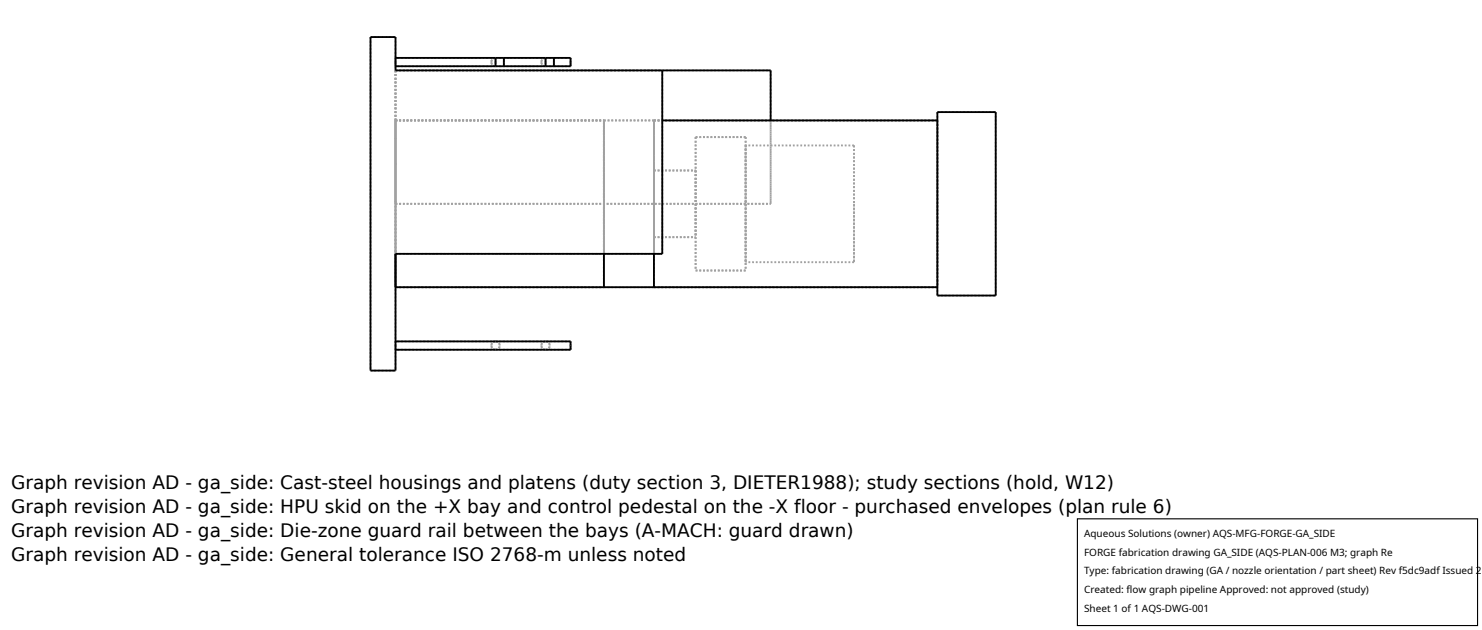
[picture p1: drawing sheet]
<svg xmlns="http://www.w3.org/2000/svg" width="212mm" height="90mm" viewBox="0 0 212 90" stroke-linecap="round" stroke-linejoin="round" font-family="sans-serif">
<defs><g id="words">
<g font-size="2.6">
<text x="1.6" y="69.8">Graph revision AD - ga_side: Cast-steel housings and platens (duty section 3, DIETER1988); study sections (hold, W12)</text>
<text x="1.6" y="73.3">Graph revision AD - ga_side: HPU skid on the +X bay and control pedestal on the -X floor - purchased envelopes (plan rule 6)</text>
<text x="1.6" y="76.7">Graph revision AD - ga_side: Die-zone guard rail between the bays (A-MACH: guard drawn)</text>
<text x="1.6" y="80.2">Graph revision AD - ga_side: General tolerance ISO 2768-m unless noted</text>
</g>
<g font-size="1.4">
<text x="154.8" y="76.6">Aqueous Solutions (owner) AQS-MFG-FORGE-GA_SIDE</text>
<text x="154.8" y="79.3">FORGE fabrication drawing GA_SIDE (AQS-PLAN-006 M3; graph Re</text>
<text x="154.8" y="82">Type: fabrication drawing (GA / nozzle orientation / part sheet) Rev f5dc9adf Issued 2</text>
<text x="154.8" y="84.7">Created: flow graph pipeline Approved: not approved (study)</text>
<text x="154.8" y="87.4">Sheet 1 of 1 AQS-DWG-001</text>
</g>
</g></defs>
<g fill="none" stroke="#a0a0a0" stroke-width=".26" stroke-dasharray=".3 .3" stroke-linecap="butt">
<path d="M52.9 5.3h3.6M52.9 5.3v47.6M56.5 17.2h29.8M56.5 17.2v23.8M56.5 5.3v47.6M56.5 10.1v26.1M56.5 10.1v19M56.5 8.9v.6M56.5 9.5v-1.2M56.5 8.3v.6M56.5 17.2v19M56.5 10.1h38.1"/>
<path d="M56.5 10.1h53.6M70.2 8.9l.2-.5 .4-.1M70.2 8.9l.2 .4 .4 .2M70.8 8.3v.6M70.8 8.9v.6M70.8 9.5l-.4-.2-.2-.4M70.8 8.9v-.6M70.8 8.3l-.4 .1-.2 .5M70.8 9.5v-.6M70.8 9.5h1.2M70.8 8.3h1.2M70.8 8.3h-14.3"/>
<path d="M70.8 9.5h-14.3M72 8.3v.6M72 8.9v.6M72 8.9v-.6M72 9.5v-.6M72 8.3v1.2M77.3 8.9l.2-.5 .4-.1M77.3 8.9l.2 .4 .4 .2M77.9 8.3v.6M77.9 8.9v.6M77.9 9.5l-.4-.2-.2-.4M77.9 8.9v-.6"/>
<path d="M77.9 8.3l-.4 .1-.2 .5M77.9 9.5v-.6M77.9 9.5h1.2M77.9 8.3h1.2M77.9 8.3h-5.9M77.9 9.5h-5.9M79.1 8.3v.6M79.1 8.9v.6M79.1 8.9v-.6M79.1 9.5v-.6M79.1 8.3v1.2M81.5 8.9v.6"/>
<path d="M81.5 9.5v-1.2M81.5 8.3v.6M81.5 8.3h-2.4M81.5 9.5h-2.4M86.3 17.2h7.1M86.3 17.2v23.8M86.3 17.2v19M93.4 17.2h40.5M93.4 17.2h1.2M93.4 17.2v23.8M93.4 17.2v19M94.6 10.1v26.1"/>
<path d="M99.4 19.6h7.1M99.4 19.6v19M106.5 19.6v19M110.1 10.1v19M110.1 17.2v11.9M133.9 17.2v23.8M133.9 16v26.2M133.9 16h8.3M142.2 16v26.2M56.5 36.2h29.8M56.5 29.1h53.6M86.3 36.2h7.1"/>
<path d="M93.4 24.3h6M93.4 33.9h6M93.4 33.9v-9.6M93.4 36.2h1.2M99.4 38.6h7.1M99.4 24.3v9.6M106.5 29.1v8.3M106.5 37.4v-16.6M106.5 20.8v8.3M122 29.1v8.3M122 37.4v-16.6M122 20.8v8.3"/>
<path d="M122 20.8h-15.5M122 37.4h-15.5M52.9 52.9h3.6M56.5 41h29.8M56.5 49.3v.6M56.5 49.9v-1.2M56.5 48.7v.6M70.2 49.3l.2-.4 .4-.2M70.2 49.3l.2 .5 .4 .1M70.8 49.9l.4-.1 .2-.5M70.8 49.9l-.4-.1-.2-.5M70.8 48.7l-.4 .2-.2 .4"/>
<path d="M70.8 48.7a.6 .6 0 0 1 .6 .6 .6 .6 0 0 1-.6 .6M70.8 48.7h-14.3M70.8 49.9h-14.3M71.4 49.3l-.2-.4-.4-.2M77.3 49.3l.2-.4 .4-.2M77.3 49.3l.2 .5 .4 .1M77.9 49.9l.4-.1 .2-.5M77.9 49.9l-.4-.1-.2-.5M77.9 48.7l-.4 .2-.2 .4M77.9 48.7a.6 .6 0 0 1 .6 .6 .6 .6 0 0 1-.6 .6M77.9 48.7h-7.1M77.9 49.9h-7.1"/>
<path d="M78.5 49.3l-.2-.4-.4-.2M81.5 49.3v.6M81.5 49.9v-1.2M81.5 48.7v.6M81.5 48.7h-3.6M81.5 49.9h-3.6M86.3 41h7.1M86.3 41v-23.8M93.4 41v-23.8M93.4 41h40.5M133.9 42.2h8.3"/>
</g>
<path d="M56.5 8.3h25v1.2h-25M70.8 8.3v1.2M72 8.3v1.2M77.9 8.3v1.2M79.1 8.3v1.2M94.6 17.2h39.3M94.6 10.1v26.1h-38.1v16.7h-3.6v-47.6h3.6v4.8h53.6v7.1M133.9 16h8.3v26.2h-8.3zM86.3 36.2v4.8M93.4 36.2v4.8M56.5 41h77.4M56.5 48.7h25v1.2h-25" fill="none" stroke="#000" stroke-width=".26"/>
<path d="M153.9 74.1h57.1v15.2h-57.1z" fill="#fff" stroke="#000" stroke-width=".16"/>
<use href="#words"/>
</svg>
